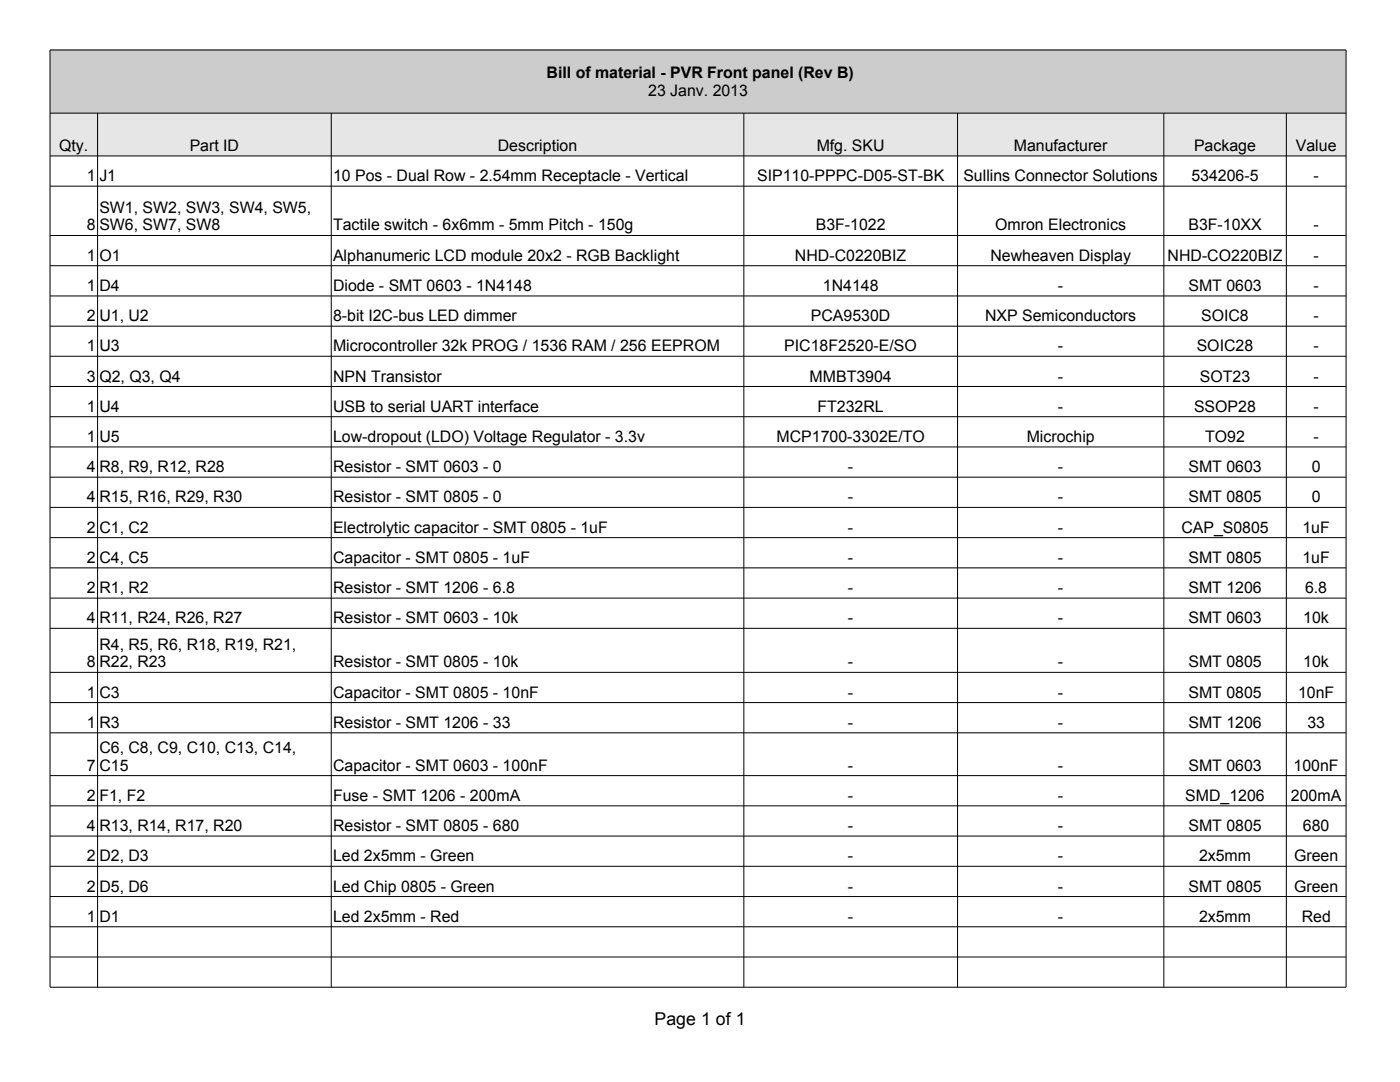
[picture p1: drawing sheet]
<svg xmlns="http://www.w3.org/2000/svg" width="279mm" height="216mm" viewBox="0 0 279 216" stroke-linecap="round" stroke-linejoin="round" font-family="sans-serif">
<defs><g id="words">
<text font-size="3.5" x="130.6" y="204.6">Page 1 of 1</text>
<g font-size="3.2">
<text x="109.1" y="15.6">Bill of material - PVR Front panel (Rev B)</text>
<text x="129.4" y="19.2">23 Janv. 2013</text>
<text x="11.8" y="30.1">Qty.</text>
<text x="37.9" y="30.1">Part ID</text>
<text x="99.3" y="30.1">Description</text>
<text x="163" y="30.1">Mfg. SKU</text>
<text x="202.3" y="30.1">Manufacturer</text>
<text x="238.3" y="30.1">Package</text>
<text x="258.6" y="30.1">Value</text>
<text x="17.4" y="36.2">1</text>
<text x="19.8" y="36.2">J1</text>
<text x="66.5" y="36.2">10 Pos - Dual Row - 2.54mm Receptacle - Vertical</text>
<text x="151.1" y="36.2">SIP110-PPPC-D05-ST-BK</text>
<text x="192.3" y="36.2">Sullins Connector Solutions</text>
<text x="237.8" y="36.2">534206-5</text>
<text x="262.1" y="36.2">-</text>
<text x="17.4" y="46">8</text>
<text x="19.8" y="42.4">SW1, SW2, SW3, SW4, SW5,</text>
<text x="19.8" y="46">SW6, SW7, SW8</text>
<text x="66.5" y="46">Tactile switch - 6x6mm - 5mm Pitch - 150g</text>
<text x="162.8" y="46">B3F-1022</text>
<text x="198.6" y="46">Omron Electronics</text>
<text x="237.2" y="46">B3F-10XX</text>
<text x="262.1" y="46">-</text>
<text x="17.4" y="52">1</text>
<text x="19.8" y="52">O1</text>
<text x="66.5" y="52">Alphanumeric LCD module 20x2 - RGB Backlight</text>
<text x="158.6" y="52">NHD-C0220BIZ</text>
<text x="197.7" y="52">Newheaven Display</text>
<text x="233" y="52">NHD-CO220BIZ</text>
<text x="262.1" y="52">-</text>
<text x="17.4" y="58">1</text>
<text x="19.8" y="58">D4</text>
<text x="66.5" y="58">Diode - SMT 0603 - 1N4148</text>
<text x="164.2" y="58">1N4148</text>
<text x="211.1" y="58">-</text>
<text x="237.2" y="58">SMT 0603</text>
<text x="262.1" y="58">-</text>
<text x="17.4" y="64.1">2</text>
<text x="19.8" y="64.1">U1, U2</text>
<text x="66.5" y="64.1">8-bit I2C-bus LED dimmer</text>
<text x="161.8" y="64.1">PCA9530D</text>
<text x="196.6" y="64.1">NXP Semiconductors</text>
<text x="239.7" y="64.1">SOIC8</text>
<text x="262.1" y="64.1">-</text>
<text x="17.4" y="70.1">1</text>
<text x="19.8" y="70.1">U3</text>
<text x="66.5" y="70.1">Microcontroller 32k PROG / 1536 RAM / 256 EEPROM</text>
<text x="156.5" y="70.1">PIC18F2520-E/SO</text>
<text x="211.1" y="70.1">-</text>
<text x="238.8" y="70.1">SOIC28</text>
<text x="262.1" y="70.1">-</text>
<text x="17.4" y="76.1">3</text>
<text x="19.8" y="76.1">Q2, Q3, Q4</text>
<text x="66.5" y="76.1">NPN Transistor</text>
<text x="161.6" y="76.1">MMBT3904</text>
<text x="211.1" y="76.1">-</text>
<text x="239.5" y="76.1">SOT23</text>
<text x="262.1" y="76.1">-</text>
<text x="17.4" y="82.2">1</text>
<text x="19.8" y="82.2">U4</text>
<text x="66.5" y="82.2">USB to serial UART interface</text>
<text x="163.2" y="82.2">FT232RL</text>
<text x="211.1" y="82.2">-</text>
<text x="238.3" y="82.2">SSOP28</text>
<text x="262.1" y="82.2">-</text>
<text x="17.4" y="88.2">1</text>
<text x="19.8" y="88.2">U5</text>
<text x="66.5" y="88.2">Low-dropout (LDO) Voltage Regulator - 3.3v</text>
<text x="155" y="88.2">MCP1700-3302E/TO</text>
<text x="204.9" y="88.2">Microchip</text>
<text x="240.5" y="88.2">TO92</text>
<text x="262.1" y="88.2">-</text>
<text x="17.4" y="94.2">4</text>
<text x="19.8" y="94.2">R8, R9, R12, R28</text>
<text x="66.5" y="94.2">Resistor - SMT 0603 - 0</text>
<text x="169.2" y="94.2">-</text>
<text x="211.1" y="94.2">-</text>
<text x="237.2" y="94.2">SMT 0603</text>
<text x="261.8" y="94.2">0</text>
<text x="17.4" y="100.2">4</text>
<text x="19.8" y="100.2">R15, R16, R29, R30</text>
<text x="66.5" y="100.2">Resistor - SMT 0805 - 0</text>
<text x="169.2" y="100.2">-</text>
<text x="211.1" y="100.2">-</text>
<text x="237.2" y="100.2">SMT 0805</text>
<text x="261.8" y="100.2">0</text>
<text x="17.4" y="106.3">2</text>
<text x="19.8" y="106.3">C1, C2</text>
<text x="66.5" y="106.3">Electrolytic capacitor - SMT 0805 - 1uF</text>
<text x="169.2" y="106.3">-</text>
<text x="211.1" y="106.3">-</text>
<text x="235.8" y="106.3">CAP_S0805</text>
<text x="259.9" y="106.3">1uF</text>
<text x="17.4" y="112.3">2</text>
<text x="19.8" y="112.3">C4, C5</text>
<text x="66.5" y="112.3">Capacitor - SMT 0805 - 1uF</text>
<text x="169.2" y="112.3">-</text>
<text x="211.1" y="112.3">-</text>
<text x="237.2" y="112.3">SMT 0805</text>
<text x="259.9" y="112.3">1uF</text>
<text x="17.4" y="118.3">2</text>
<text x="19.8" y="118.3">R1, R2</text>
<text x="66.5" y="118.3">Resistor - SMT 1206 - 6.8</text>
<text x="169.2" y="118.3">-</text>
<text x="211.1" y="118.3">-</text>
<text x="237.2" y="118.3">SMT 1206</text>
<text x="260.5" y="118.3">6.8</text>
<text x="17.4" y="124.4">4</text>
<text x="19.8" y="124.4">R11, R24, R26, R27</text>
<text x="66.5" y="124.4">Resistor - SMT 0603 - 10k</text>
<text x="169.2" y="124.4">-</text>
<text x="211.1" y="124.4">-</text>
<text x="237.2" y="124.4">SMT 0603</text>
<text x="260.1" y="124.4">10k</text>
<text x="19.8" y="129.6">R4, R5, R6, R18, R19, R21,</text>
<text x="17.4" y="133.2">8</text>
<text x="19.8" y="133.2">R22, R23</text>
<text x="66.5" y="133.2">Resistor - SMT 0805 - 10k</text>
<text x="169.2" y="133.2">-</text>
<text x="211.1" y="133.2">-</text>
<text x="237.2" y="133.2">SMT 0805</text>
<text x="260.1" y="133.2">10k</text>
<text x="17.4" y="139.2">1</text>
<text x="19.8" y="139.2">C3</text>
<text x="66.5" y="139.2">Capacitor - SMT 0805 - 10nF</text>
<text x="169.2" y="139.2">-</text>
<text x="211.1" y="139.2">-</text>
<text x="237.2" y="139.2">SMT 0805</text>
<text x="259" y="139.2">10nF</text>
<text x="17.4" y="145.2">1</text>
<text x="19.8" y="145.2">R3</text>
<text x="66.5" y="145.2">Resistor - SMT 1206 - 33</text>
<text x="169.2" y="145.2">-</text>
<text x="211.1" y="145.2">-</text>
<text x="237.2" y="145.2">SMT 1206</text>
<text x="260.9" y="145.2">33</text>
<text x="17.4" y="153.8">7</text>
<text x="19.8" y="150.2">C6, C8, C9, C10, C13, C14,</text>
<text x="19.8" y="153.8">C15</text>
<text x="66.5" y="153.8">Capacitor - SMT 0603 - 100nF</text>
<text x="169.2" y="153.8">-</text>
<text x="211.1" y="153.8">-</text>
<text x="237.2" y="153.8">SMT 0603</text>
<text x="258.2" y="153.8">100nF</text>
<text x="17.4" y="159.8">2</text>
<text x="19.8" y="159.8">F1, F2</text>
<text x="66.5" y="159.8">Fuse - SMT 1206 - 200mA</text>
<text x="169.2" y="159.8">-</text>
<text x="211.1" y="159.8">-</text>
<text x="236.5" y="159.8">SMD_1206</text>
<text x="257.6" y="159.8">200mA</text>
<text x="17.4" y="165.8">4</text>
<text x="19.8" y="165.8">R13, R14, R17, R20</text>
<text x="66.5" y="165.8">Resistor - SMT 0805 - 680</text>
<text x="169.2" y="165.8">-</text>
<text x="211.1" y="165.8">-</text>
<text x="237.2" y="165.8">SMT 0805</text>
<text x="260" y="165.8">680</text>
<text x="17.4" y="171.9">2</text>
<text x="19.8" y="171.9">D2, D3</text>
<text x="66.5" y="171.9">Led 2x5mm - Green</text>
<text x="169.2" y="171.9">-</text>
<text x="211.1" y="171.9">-</text>
<text x="239.3" y="171.9">2x5mm</text>
<text x="258.3" y="171.9">Green</text>
<text x="17.4" y="177.9">2</text>
<text x="19.8" y="177.9">D5, D6</text>
<text x="66.5" y="177.9">Led Chip 0805 - Green</text>
<text x="169.2" y="177.9">-</text>
<text x="211.1" y="177.9">-</text>
<text x="237.2" y="177.9">SMT 0805</text>
<text x="258.3" y="177.9">Green</text>
<text x="17.4" y="183.9">1</text>
<text x="19.8" y="183.9">D1</text>
<text x="66.5" y="183.9">Led 2x5mm - Red</text>
<text x="169.2" y="183.9">-</text>
<text x="211.1" y="183.9">-</text>
<text x="239.3" y="183.9">2x5mm</text>
<text x="259.8" y="183.9">Red</text>
</g>
</g></defs>
<path d="M10 9.9h258.6v12.6h-258.6z" fill-rule="evenodd" fill="#ccc"/>
<path d="M10 22.5h258.6v8.6h-258.6z" fill-rule="evenodd" fill="#e6e6e6"/>
<g fill="none" stroke="#000" stroke-width=".2">
<path d="M10 10h258.6v187h-258.6zM10 22.6h258.6M10 31.1h258.6M10 37.1h258.6M19.5 22.6v174.4M66.1 22.6v174.4M148.4 22.6v174.4M191.1 22.6v174.4M232.3 22.6v174.4M256.7 22.6v174.4M10 47h258.6M10 53h258.6"/>
<path d="M10 59.1h258.6M10 65.1h258.6M10 71.1h258.6M10 77.1h258.6M10 83.1h258.6M10 89.2h258.6M10 95.2h258.6M10 101.2h258.6M10 107.3h258.6M10 113.3h258.6M10 119.3h258.6M10 125.4h258.6"/>
<path d="M10 134.2h258.6M10 140.2h258.6M10 146.2h258.6M10 154.8h258.6M10 160.8h258.6M10 166.8h258.6M10 172.9h258.6M10 178.9h258.6M10 184.9h258.6M10 191h258.6"/>
</g>
<use href="#words"/>
</svg>
